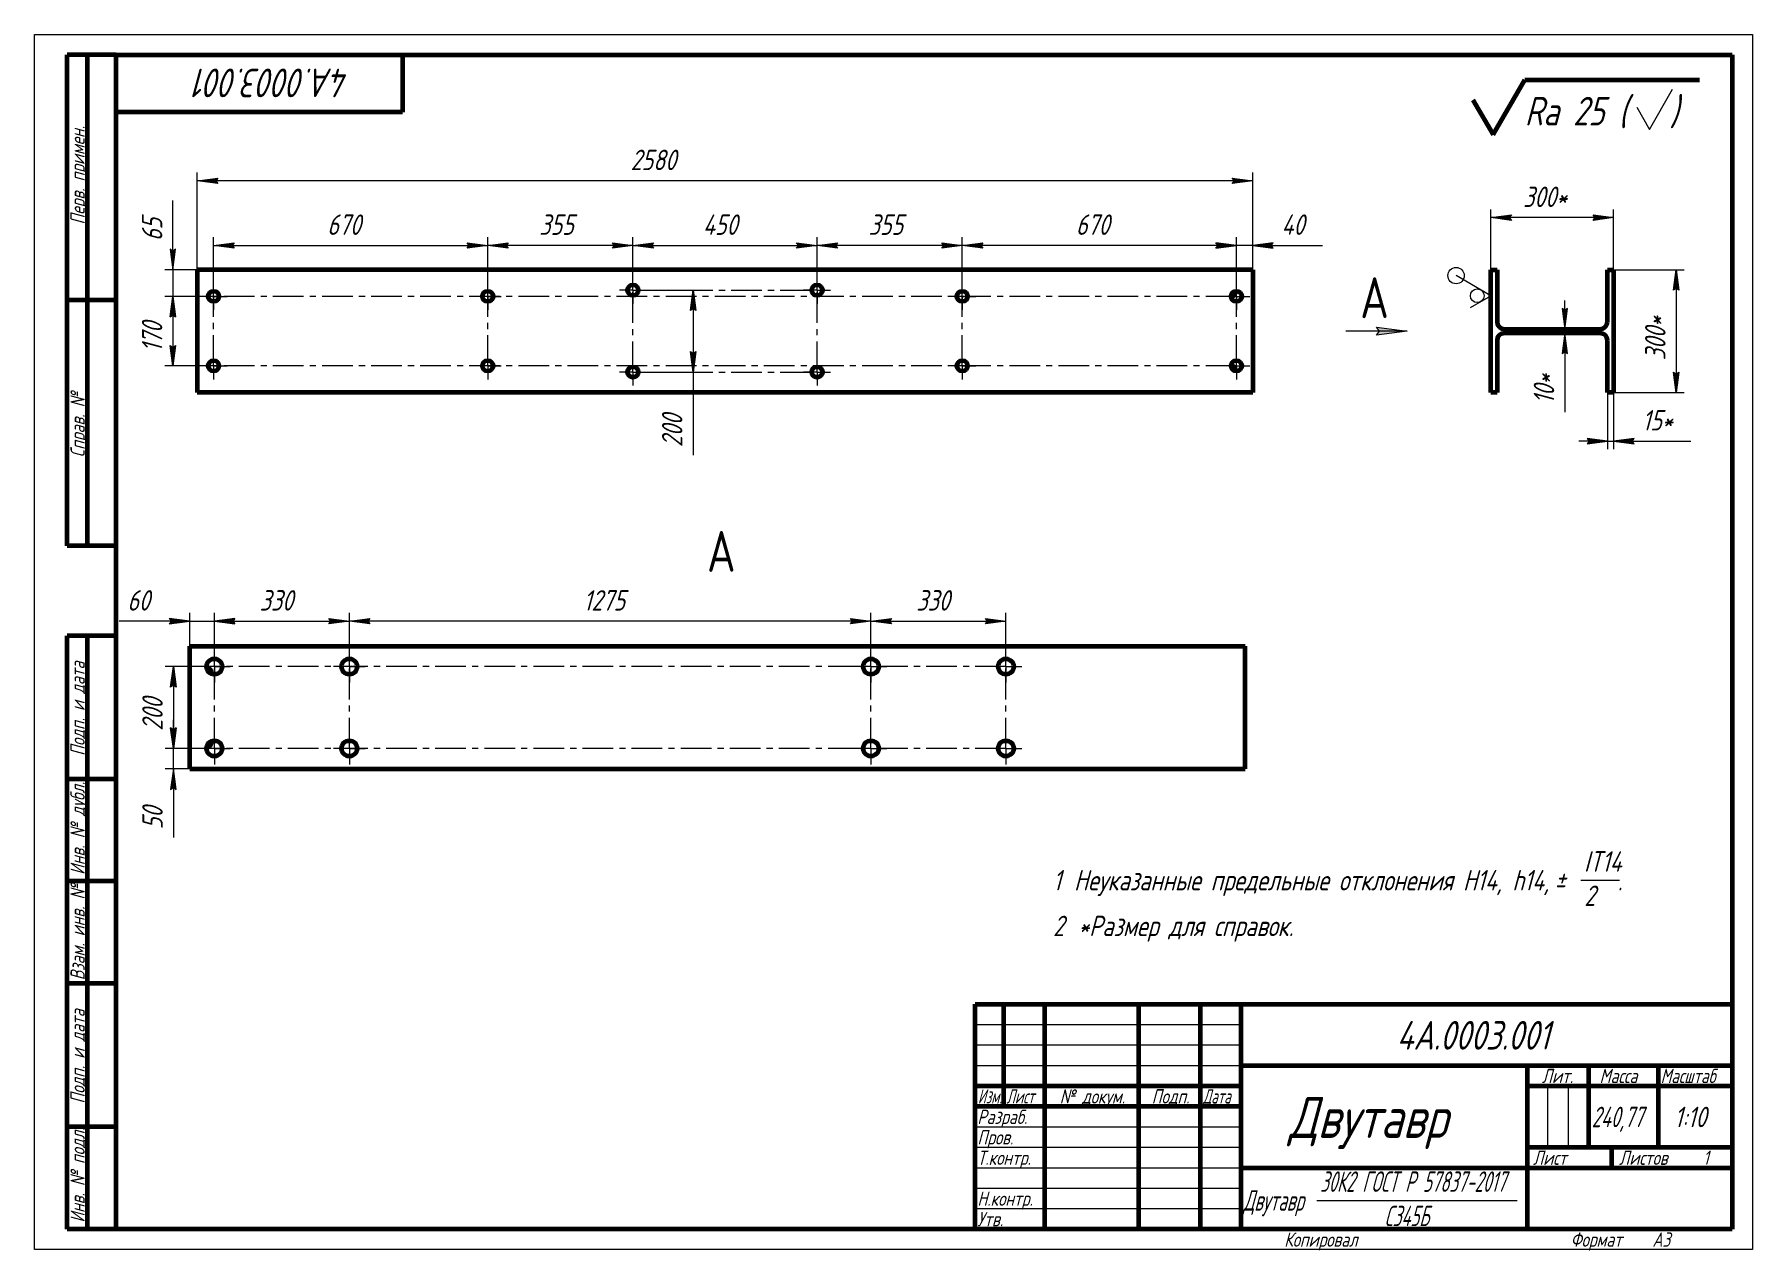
# Model space of a CAD drawing. Header units: millimetres. Extents: x 0 to 420, y 0 to 297.
import ezdxf

# ---------------------------------------------------------------- set-up
doc = ezdxf.new("R2010")
doc.units = ezdxf.units.MM
for name, pattern in [('K5LT_AXLED', [12, 7.5, -1.5, 1.5, -1.5]), ('K5LT_BASIC', [0]), ('K5LT_THIN', [0])]:
    doc.linetypes.add(name, pattern=pattern)
doc.layers.add('Системный слой', color=7, linetype='Continuous')
doc.layers.add('Системный слой (1)', color=7, linetype='Continuous', true_color=0x6c6c6c)
doc.styles.add('KDIMTEXTSTYLE', font='GOST_AU.SHX', dxfattribs={"width": 0.96, "oblique": 15, "height": 5})
doc.styles.add('KTEXTSTYLE', font='GOST_AU.SHX', dxfattribs={"width": 0.96, "height": 5})
doc.dimstyles.new('KDIMSTYLE (0.10)', dxfattribs={"dimtxt": 5, "dimasz": 1, "dimexe": 2, "dimexo": 0, "dimgap": 1, "dimtad": 1, "dimlfac": 10, "dimtxsty": 'KDIMTEXTSTYLE', "dimsah": 1, "dimcen": 0, "dimdle": 1, "dimadec": 0, "dimazin": 0, "dimtfac": 0.667, "dimtmove": 0, "dimatfit": 3, "dimfxl": 1, "dimtvp": 1, "dimtolj": 1, "dimtzin": 0, "dimarcsym": 0})

msp = doc.modelspace()

# ---------------------------------------------------------------- texts
at = {"layer": 'Системный слой (1)', "color": 7, "insert": (164.4164, 175.645), "char_height": 10, "attachment_point": 1, "style": 'KTEXTSTYLE'}
msp.add_mtext('\\H5.0;\\W1.000;\\Q15;\\Q0;\\W0.965;\\H10.00;{\\c16711680;А}', dxfattribs=at)

# ---------------------------------------------------------------- blocks, each defined once
blk = doc.blocks.new('D0')
at = {"layer": 'Системный слой (1)'}
for points in [[(161, 234.47), (160.34, 229.47), (161, 229.97), (161.65, 229.47)], [(161.65, 219.47), (161, 218.97), (160.34, 219.47), (161, 214.47)]]:
    blk.add_hatch(color=7, dxfattribs=at).paths.add_polyline_path(points)
at = {"layer": 'Системный слой (1)', "color": 7, "linetype": 'K5LT_THIN', "lineweight": 18}
for p, q in [((146.32, 234.47), (163, 234.47)), ((160.34, 229.47), (161, 234.47)), ((161, 234.47), (161.65, 229.47)), ((161, 234.47), (161, 214.47)), ((161, 229.97), (160.34, 229.47)), ((161.65, 229.47), (161, 229.97)), ((161, 214.47), (160.34, 219.47)), ((160.34, 219.47), (161, 218.97)), ((161, 218.97), (161.65, 219.47)), ((161.65, 219.47), (161, 214.47)), ((146.32, 214.47), (163, 214.47)), ((161, 214.47), (161, 209.47))]:
    blk.add_line(p, q, dxfattribs=at)
blk.add_wipeout([(160, 196.13), (152.61, 196.13), (152.61, 207.02), (160, 207.02)]).dxf.layer = 'Системный слой (1)'
blk.add_line((161, 209.47), (161, 194.13), dxfattribs=at)
at = {"layer": 'Системный слой (1)', "color": 7, "insert": (153.41, 196.13), "char_height": 5, "attachment_point": 1, "rotation": 90, "style": 'KTEXTSTYLE'}
blk.add_mtext('\\H5.0;\\W1.000;\\Q15;\\Q15;\\W0.965;200', dxfattribs=at)
blk = doc.blocks.new('KDIMARROW_01')
at = {"layer": 'Системный слой'}
blk.add_hatch(color=0, dxfattribs=at).paths.add_polyline_path([(0, 0), (-5, 0.66), (-4.5, 0), (-5, -0.66)])
at = {"layer": 'Системный слой', "color": 0, "linetype": 'K5LT_THIN', "lineweight": 18}
for p, q in [((-4.5, 0), (-5, 0.66)), ((-5, 0.66), (0, 0)), ((0, 0), (-5, -0.66)), ((-5, -0.66), (-4.5, 0)), ((0, 0), (-1, 0))]:
    blk.add_line(p, q, dxfattribs=at)
blk = doc.blocks.new('D1')
at = {"layer": 'Системный слой (1)', "color": 7, "linetype": 'K5LT_THIN', "lineweight": 18}
for p, q in [((43.82, 232.97), (31.86, 232.97)), ((43.82, 215.97), (31.86, 215.97))]:
    blk.add_line(p, q, dxfattribs=at)
blk.add_wipeout([(32.86, 219.33), (25.48, 219.33), (25.48, 229.2), (32.86, 229.2)]).dxf.layer = 'Системный слой (1)'
at = {"layer": 'Системный слой (1)'}
for points in [[(33.86, 232.97), (33.21, 227.97), (33.86, 228.47), (34.52, 227.97)], [(33.86, 220.47), (33.21, 220.97), (33.86, 215.97), (34.52, 220.97)]]:
    blk.add_hatch(color=7, dxfattribs=at).paths.add_polyline_path(points)
at = {"layer": 'Системный слой (1)', "color": 7, "linetype": 'K5LT_THIN', "lineweight": 18}
for p, q in [((33.21, 227.97), (33.86, 232.97)), ((33.86, 232.97), (34.52, 227.97)), ((33.86, 232.97), (33.86, 215.97)), ((33.86, 228.47), (33.21, 227.97)), ((34.52, 227.97), (33.86, 228.47)), ((33.86, 215.97), (33.21, 220.97)), ((33.21, 220.97), (33.86, 220.47)), ((33.86, 220.47), (34.52, 220.97)), ((34.52, 220.97), (33.86, 215.97))]:
    blk.add_line(p, q, dxfattribs=at)
at = {"layer": 'Системный слой (1)', "color": 7, "insert": (26.28, 219.33), "char_height": 5, "attachment_point": 1, "rotation": 90, "style": 'KTEXTSTYLE'}
blk.add_mtext('\\H5.0;\\W1.000;\\Q15;\\Q15;\\W0.965;170', dxfattribs=at)
blk = doc.blocks.new('D2')
at = {"layer": 'Системный слой (1)'}
for points in [[(48.82, 246.06), (43.82, 245.4), (48.82, 244.74), (48.32, 245.4)], [(110.82, 245.4), (105.82, 246.06), (106.32, 245.4), (105.82, 244.74)]]:
    blk.add_hatch(color=7, dxfattribs=at).paths.add_polyline_path(points)
at = {"layer": 'Системный слой (1)', "color": 7, "linetype": 'K5LT_THIN', "lineweight": 18}
for p, q in [((43.82, 232.97), (43.82, 247.4)), ((43.82, 245.4), (48.82, 246.06)), ((48.82, 244.74), (43.82, 245.4)), ((48.82, 246.06), (48.32, 245.4)), ((48.32, 245.4), (48.82, 244.74)), ((106.32, 245.4), (105.82, 246.06)), ((105.82, 246.06), (110.82, 245.4)), ((110.82, 245.4), (105.82, 244.74)), ((105.82, 244.74), (106.32, 245.4)), ((110.82, 232.97), (110.82, 247.4))]:
    blk.add_line(p, q, dxfattribs=at)
blk.add_wipeout([(71.58, 246.4), (71.58, 253.78), (82.6, 253.78), (82.6, 246.4)]).dxf.layer = 'Системный слой (1)'
blk.add_line((43.82, 245.4), (110.82, 245.4), dxfattribs=at)
at = {"layer": 'Системный слой (1)', "color": 7, "insert": (71.58, 252.99), "char_height": 5, "attachment_point": 1, "style": 'KTEXTSTYLE'}
blk.add_mtext('\\H5.0;\\W1.000;\\Q15;\\Q15;\\W0.965;670', dxfattribs=at)
blk = doc.blocks.new('D3')
at = {"layer": 'Системный слой (1)'}
for points in [[(115.82, 246.06), (110.82, 245.4), (115.82, 244.74), (115.32, 245.4)], [(146.32, 245.4), (141.32, 246.06), (141.82, 245.4), (141.32, 244.74)]]:
    blk.add_hatch(color=7, dxfattribs=at).paths.add_polyline_path(points)
at = {"layer": 'Системный слой (1)', "color": 7, "linetype": 'K5LT_THIN', "lineweight": 18}
for p, q in [((110.82, 232.97), (110.82, 247.4)), ((110.82, 245.4), (115.82, 246.06)), ((115.82, 244.74), (110.82, 245.4)), ((115.82, 246.06), (115.32, 245.4)), ((115.32, 245.4), (115.82, 244.74)), ((141.82, 245.4), (141.32, 246.06)), ((141.32, 246.06), (146.32, 245.4)), ((146.32, 245.4), (141.32, 244.74)), ((141.32, 244.74), (141.82, 245.4)), ((146.32, 234.47), (146.32, 247.4))]:
    blk.add_line(p, q, dxfattribs=at)
blk.add_wipeout([(123.42, 246.4), (123.42, 253.78), (133.3, 253.78), (133.3, 246.4)]).dxf.layer = 'Системный слой (1)'
blk.add_line((146.32, 245.4), (110.82, 245.4), dxfattribs=at)
at = {"layer": 'Системный слой (1)', "color": 7, "insert": (123.42, 252.99), "char_height": 5, "attachment_point": 1, "style": 'KTEXTSTYLE'}
blk.add_mtext('\\H5.0;\\W1.000;\\Q15;\\Q15;\\W0.965;355', dxfattribs=at)
blk = doc.blocks.new('D4')
at = {"layer": 'Системный слой (1)'}
for points in [[(151.32, 246.06), (146.32, 245.4), (151.32, 244.74), (150.82, 245.4)], [(191.32, 245.4), (186.32, 246.06), (186.82, 245.4), (186.32, 244.74)]]:
    blk.add_hatch(color=7, dxfattribs=at).paths.add_polyline_path(points)
at = {"layer": 'Системный слой (1)', "color": 7, "linetype": 'K5LT_THIN', "lineweight": 18}
for p, q in [((146.32, 234.47), (146.32, 247.4)), ((146.32, 245.4), (151.32, 246.06)), ((151.32, 244.74), (146.32, 245.4)), ((151.32, 246.06), (150.82, 245.4)), ((150.82, 245.4), (151.32, 244.74)), ((186.82, 245.4), (186.32, 246.06)), ((186.32, 246.06), (191.32, 245.4)), ((191.32, 245.4), (186.32, 244.74)), ((186.32, 244.74), (186.82, 245.4)), ((191.32, 234.47), (191.32, 247.4))]:
    blk.add_line(p, q, dxfattribs=at)
blk.add_wipeout([(163.41, 246.4), (163.41, 253.78), (173.79, 253.78), (173.79, 246.4)]).dxf.layer = 'Системный слой (1)'
blk.add_line((146.32, 245.4), (191.32, 245.4), dxfattribs=at)
at = {"layer": 'Системный слой (1)', "color": 7, "insert": (163.41, 252.99), "char_height": 5, "attachment_point": 1, "style": 'KTEXTSTYLE'}
blk.add_mtext('\\H5.0;\\W1.000;\\Q15;\\Q15;\\W0.965;450', dxfattribs=at)
blk = doc.blocks.new('D5')
at = {"layer": 'Системный слой (1)'}
for points in [[(196.32, 246.06), (191.32, 245.4), (196.32, 244.74), (195.82, 245.4)], [(226.82, 245.4), (221.82, 246.06), (222.32, 245.4), (221.82, 244.74)]]:
    blk.add_hatch(color=7, dxfattribs=at).paths.add_polyline_path(points)
at = {"layer": 'Системный слой (1)', "color": 7, "linetype": 'K5LT_THIN', "lineweight": 18}
for p, q in [((191.32, 234.47), (191.32, 247.4)), ((191.32, 245.4), (196.32, 246.06)), ((196.32, 244.74), (191.32, 245.4)), ((196.32, 246.06), (195.82, 245.4)), ((195.82, 245.4), (196.32, 244.74)), ((222.32, 245.4), (221.82, 246.06)), ((221.82, 246.06), (226.82, 245.4)), ((226.82, 245.4), (221.82, 244.74)), ((221.82, 244.74), (222.32, 245.4)), ((226.82, 232.97), (226.82, 247.4))]:
    blk.add_line(p, q, dxfattribs=at)
blk.add_wipeout([(203.92, 246.4), (203.92, 253.78), (213.8, 253.78), (213.8, 246.4)]).dxf.layer = 'Системный слой (1)'
blk.add_line((226.82, 245.4), (191.32, 245.4), dxfattribs=at)
at = {"layer": 'Системный слой (1)', "color": 7, "insert": (203.92, 252.99), "char_height": 5, "attachment_point": 1, "style": 'KTEXTSTYLE'}
blk.add_mtext('\\H5.0;\\W1.000;\\Q15;\\Q15;\\W0.965;355', dxfattribs=at)
blk = doc.blocks.new('D6')
at = {"layer": 'Системный слой (1)'}
for points in [[(231.82, 246.06), (226.82, 245.4), (231.82, 244.74), (231.32, 245.4)], [(293.82, 245.4), (288.82, 246.06), (289.32, 245.4), (288.82, 244.74)]]:
    blk.add_hatch(color=7, dxfattribs=at).paths.add_polyline_path(points)
at = {"layer": 'Системный слой (1)', "color": 7, "linetype": 'K5LT_THIN', "lineweight": 18}
for p, q in [((226.82, 232.97), (226.82, 247.4)), ((226.82, 245.4), (231.82, 246.06)), ((231.82, 244.74), (226.82, 245.4)), ((231.82, 246.06), (231.32, 245.4)), ((231.32, 245.4), (231.82, 244.74)), ((289.32, 245.4), (288.82, 246.06)), ((288.82, 246.06), (293.82, 245.4)), ((293.82, 245.4), (288.82, 244.74)), ((288.82, 244.74), (289.32, 245.4)), ((293.82, 232.97), (293.82, 247.4))]:
    blk.add_line(p, q, dxfattribs=at)
blk.add_wipeout([(254.58, 246.4), (254.58, 253.78), (265.6, 253.78), (265.6, 246.4)]).dxf.layer = 'Системный слой (1)'
blk.add_line((293.82, 245.4), (226.82, 245.4), dxfattribs=at)
at = {"layer": 'Системный слой (1)', "color": 7, "insert": (254.58, 252.99), "char_height": 5, "attachment_point": 1, "style": 'KTEXTSTYLE'}
blk.add_mtext('\\H5.0;\\W1.000;\\Q15;\\Q15;\\W0.965;670', dxfattribs=at)
blk = doc.blocks.new('D7')
at = {"layer": 'Системный слой (1)'}
blk.add_hatch(color=7, dxfattribs=at).paths.add_polyline_path([(33.86, 232.97), (33.21, 227.97), (33.86, 228.47), (34.52, 227.97)])
at = {"layer": 'Системный слой (1)', "color": 7, "linetype": 'K5LT_THIN', "lineweight": 18}
for p, q in [((39.82, 239.47), (31.86, 239.47)), ((33.86, 239.47), (33.86, 232.97)), ((43.82, 232.97), (31.86, 232.97)), ((33.86, 232.97), (33.21, 227.97)), ((34.52, 227.97), (33.86, 232.97)), ((33.86, 232.97), (33.86, 225.97)), ((33.21, 227.97), (33.86, 228.47)), ((33.86, 228.47), (34.52, 227.97))]:
    blk.add_line(p, q, dxfattribs=at)
blk.add_wipeout([(32.86, 246.48), (25.48, 246.48), (25.48, 254.06), (32.86, 254.06)]).dxf.layer = 'Системный слой (1)'
at = {"layer": 'Системный слой (1)'}
blk.add_hatch(color=7, dxfattribs=at).paths.add_polyline_path([(33.86, 243.97), (33.21, 244.47), (33.86, 239.47), (34.52, 244.47)])
at = {"layer": 'Системный слой (1)', "color": 7, "linetype": 'K5LT_THIN', "lineweight": 18}
for p, q in [((33.86, 244.48), (33.86, 256.38)), ((33.86, 243.97), (33.21, 244.47)), ((33.21, 244.47), (33.86, 239.47)), ((33.86, 239.47), (33.86, 246.47)), ((33.86, 239.47), (33.86, 244.48)), ((33.86, 239.47), (34.52, 244.47)), ((34.52, 244.47), (33.86, 243.97))]:
    blk.add_line(p, q, dxfattribs=at)
at = {"layer": 'Системный слой (1)', "color": 7, "insert": (26.28, 246.48), "char_height": 5, "attachment_point": 1, "rotation": 90, "style": 'KTEXTSTYLE'}
blk.add_mtext('\\H5.0;\\W1.000;\\Q15;\\Q15;\\W0.965;65', dxfattribs=at)
blk = doc.blocks.new('D8')
at = {"layer": 'Системный слой (1)'}
blk.add_hatch(color=7, dxfattribs=at).paths.add_polyline_path([(293.82, 245.4), (288.82, 246.06), (289.32, 245.4), (288.82, 244.74)])
at = {"layer": 'Системный слой (1)', "color": 7, "linetype": 'K5LT_THIN', "lineweight": 18}
for p, q in [((293.82, 245.4), (286.82, 245.4)), ((293.82, 245.4), (288.82, 246.06)), ((288.82, 246.06), (289.32, 245.4)), ((289.32, 245.4), (288.82, 244.74)), ((288.82, 244.74), (293.82, 245.4)), ((293.82, 232.97), (293.82, 247.4)), ((297.82, 245.4), (293.82, 245.4)), ((297.82, 239.47), (297.82, 247.4))]:
    blk.add_line(p, q, dxfattribs=at)
blk.add_wipeout([(304.82, 246.4), (304.82, 253.78), (312.53, 253.78), (312.53, 246.4)]).dxf.layer = 'Системный слой (1)'
at = {"layer": 'Системный слой (1)'}
blk.add_hatch(color=7, dxfattribs=at).paths.add_polyline_path([(302.82, 246.06), (297.82, 245.4), (302.82, 244.74), (302.32, 245.4)])
at = {"layer": 'Системный слой (1)', "color": 7, "linetype": 'K5LT_THIN', "lineweight": 18}
for p, q in [((302.82, 246.06), (297.82, 245.4)), ((297.82, 245.4), (302.82, 244.74)), ((297.82, 245.4), (304.82, 245.4)), ((297.82, 245.4), (302.82, 245.4)), ((302.32, 245.4), (302.82, 246.06)), ((302.82, 244.74), (302.32, 245.4)), ((302.82, 245.4), (314.85, 245.4))]:
    blk.add_line(p, q, dxfattribs=at)
at = {"layer": 'Системный слой (1)', "color": 7, "insert": (304.82, 252.99), "char_height": 5, "attachment_point": 1, "style": 'KTEXTSTYLE'}
blk.add_mtext('\\H5.0;\\W1.000;\\Q15;\\Q15;\\W0.965;40', dxfattribs=at)
blk = doc.blocks.new('D9')
at = {"layer": 'Системный слой (1)'}
for points in [[(44.82, 261.88), (39.82, 261.23), (44.82, 260.57), (44.32, 261.23)], [(297.82, 261.23), (292.82, 261.88), (293.32, 261.23), (292.82, 260.57)]]:
    blk.add_hatch(color=7, dxfattribs=at).paths.add_polyline_path(points)
at = {"layer": 'Системный слой (1)', "color": 7, "linetype": 'K5LT_THIN', "lineweight": 18}
for p, q in [((39.82, 239.47), (39.82, 263.23)), ((39.82, 261.23), (44.82, 261.88)), ((44.82, 260.57), (39.82, 261.23)), ((44.82, 261.88), (44.32, 261.23)), ((44.32, 261.23), (44.82, 260.57)), ((293.32, 261.23), (292.82, 261.88)), ((292.82, 261.88), (297.82, 261.23)), ((297.82, 261.23), (292.82, 260.57)), ((292.82, 260.57), (293.32, 261.23)), ((297.82, 239.47), (297.82, 263.23))]:
    blk.add_line(p, q, dxfattribs=at)
blk.add_wipeout([(145.75, 262.23), (145.75, 269.61), (159.31, 269.61), (159.31, 262.23)]).dxf.layer = 'Системный слой (1)'
blk.add_line((297.82, 261.23), (39.82, 261.23), dxfattribs=at)
at = {"layer": 'Системный слой (1)', "color": 7, "insert": (145.75, 268.81), "char_height": 5, "attachment_point": 1, "style": 'KTEXTSTYLE'}
blk.add_mtext('\\H5.0;\\W1.000;\\Q15;\\Q15;\\W0.965;2580', dxfattribs=at)
blk = doc.blocks.new('U0')
at = {"layer": 'Системный слой (1)', "color": 30, "linetype": 'K5LT_AXLED', "lineweight": 18, "true_color": 0xff8000}
for q in [(191.32, 235.17), (188.02, 214.47), (191.32, 211.17), (194.62, 214.47)]:
    blk.add_line((191.32, 214.47), q, dxfattribs=at)
blk = doc.blocks.new('U1')
at = {"layer": 'Системный слой (1)', "color": 30, "linetype": 'K5LT_AXLED', "lineweight": 18, "true_color": 0xff8000}
for q in [(146.32, 235.17), (143.02, 214.47), (146.32, 211.17), (192.02, 214.47)]:
    blk.add_line((146.32, 214.47), q, dxfattribs=at)
blk = doc.blocks.new('U2')
at = {"layer": 'Системный слой (1)', "color": 30, "linetype": 'K5LT_AXLED', "lineweight": 18, "true_color": 0xff8000}
for q in [(293.82, 233.67), (41.82, 215.97), (293.82, 212.67), (297.12, 215.97)]:
    blk.add_line((293.82, 215.97), q, dxfattribs=at)
blk = doc.blocks.new('U3')
at = {"layer": 'Системный слой (1)', "color": 30, "linetype": 'K5LT_AXLED', "lineweight": 18, "true_color": 0xff8000}
for q in [(226.82, 233.67), (223.52, 215.97), (226.82, 212.67), (230.12, 215.97)]:
    blk.add_line((226.82, 215.97), q, dxfattribs=at)
blk = doc.blocks.new('U4')
at = {"layer": 'Системный слой (1)', "color": 30, "linetype": 'K5LT_AXLED', "lineweight": 18, "true_color": 0xff8000}
for q in [(110.82, 234.97), (107.52, 215.97), (110.82, 212.67), (114.12, 215.97)]:
    blk.add_line((110.82, 215.97), q, dxfattribs=at)
blk = doc.blocks.new('U5')
at = {"layer": 'Системный слой (1)', "color": 30, "linetype": 'K5LT_AXLED', "lineweight": 18, "true_color": 0xff8000}
for q in [(43.82, 233.67), (40.52, 215.97), (43.82, 212.67), (47.12, 215.97)]:
    blk.add_line((43.82, 215.97), q, dxfattribs=at)
blk = doc.blocks.new('U6')
at = {"layer": 'Системный слой (1)', "color": 30, "linetype": 'K5LT_AXLED', "lineweight": 18, "true_color": 0xff8000}
for q in [(293.82, 236.27), (41.82, 232.97), (293.82, 229.67), (297.12, 232.97)]:
    blk.add_line((293.82, 232.97), q, dxfattribs=at)
blk = doc.blocks.new('U7')
at = {"layer": 'Системный слой (1)', "color": 30, "linetype": 'K5LT_AXLED', "lineweight": 18, "true_color": 0xff8000}
for q in [(226.82, 236.27), (223.52, 232.97), (226.82, 229.67), (230.12, 232.97)]:
    blk.add_line((226.82, 232.97), q, dxfattribs=at)
blk = doc.blocks.new('U8')
at = {"layer": 'Системный слой (1)', "color": 30, "linetype": 'K5LT_AXLED', "lineweight": 18, "true_color": 0xff8000}
for q in [(110.82, 236.27), (107.52, 232.97), (110.82, 229.67), (114.12, 232.97)]:
    blk.add_line((110.82, 232.97), q, dxfattribs=at)
blk = doc.blocks.new('U9')
at = {"layer": 'Системный слой (1)', "color": 30, "linetype": 'K5LT_AXLED', "lineweight": 18, "true_color": 0xff8000}
for q in [(43.82, 236.27), (40.52, 232.97), (43.82, 229.67), (47.12, 232.97)]:
    blk.add_line((43.82, 232.97), q, dxfattribs=at)
blk = doc.blocks.new('U10')
at = {"layer": 'Системный слой (1)', "color": 30, "linetype": 'K5LT_AXLED', "lineweight": 18, "true_color": 0xff8000}
for q in [(191.32, 237.77), (188.02, 234.47), (191.32, 231.17), (194.62, 234.47)]:
    blk.add_line((191.32, 234.47), q, dxfattribs=at)
blk = doc.blocks.new('U11')
at = {"layer": 'Системный слой (1)', "color": 30, "linetype": 'K5LT_AXLED', "lineweight": 18, "true_color": 0xff8000}
for q in [(146.32, 237.77), (143.02, 234.47), (146.32, 231.17), (193.32, 234.47)]:
    blk.add_line((146.32, 234.47), q, dxfattribs=at)
blk = doc.blocks.new('D10')
at = {"layer": 'Системный слой (1)'}
for points in [[(401.95, 234.47), (401.29, 239.47), (400.64, 234.47), (401.29, 234.97)], [(401.95, 214.47), (401.29, 213.97), (400.64, 214.47), (401.29, 209.47)]]:
    blk.add_hatch(color=7, dxfattribs=at).paths.add_polyline_path(points)
at = {"layer": 'Системный слой (1)', "color": 7, "linetype": 'K5LT_THIN', "lineweight": 18}
for p, q in [((386.02, 239.47), (403.29, 239.47)), ((400.64, 234.47), (401.29, 239.47)), ((401.29, 239.47), (401.95, 234.47)), ((401.29, 234.97), (400.64, 234.47)), ((401.95, 234.47), (401.29, 234.97)), ((401.29, 209.47), (400.64, 214.47)), ((400.64, 214.47), (401.29, 213.97)), ((401.29, 213.97), (401.95, 214.47)), ((401.95, 214.47), (401.29, 209.47)), ((386.02, 209.47), (403.29, 209.47))]:
    blk.add_line(p, q, dxfattribs=at)
blk.add_wipeout([(400.29, 217.34), (392.91, 217.34), (392.91, 231.03), (400.29, 231.03)]).dxf.layer = 'Системный слой (1)'
blk.add_line((401.29, 239.47), (401.29, 209.47), dxfattribs=at)
at = {"layer": 'Системный слой (1)', "color": 7, "insert": (393.71, 217.34), "char_height": 5, "attachment_point": 1, "rotation": 90, "style": 'KTEXTSTYLE'}
blk.add_mtext('\\H5.0;\\W1.000;\\Q15;\\Q15;\\W0.965;300*', dxfattribs=at)
blk = doc.blocks.new('D11')
at = {"layer": 'Системный слой (1)'}
for points in [[(361.02, 252.86), (356.02, 252.2), (361.02, 251.54), (360.52, 252.2)], [(386.02, 252.2), (381.02, 252.86), (381.52, 252.2), (381.02, 251.54)]]:
    blk.add_hatch(color=7, dxfattribs=at).paths.add_polyline_path(points)
at = {"layer": 'Системный слой (1)', "color": 7, "linetype": 'K5LT_THIN', "lineweight": 18}
for p, q in [((356.02, 239.47), (356.02, 254.2)), ((356.02, 252.2), (361.02, 252.86)), ((361.02, 251.54), (356.02, 252.2)), ((361.02, 252.86), (360.52, 252.2)), ((360.52, 252.2), (361.02, 251.54)), ((381.52, 252.2), (381.02, 252.86)), ((381.02, 252.86), (386.02, 252.2)), ((386.02, 252.2), (381.02, 251.54)), ((381.02, 251.54), (381.52, 252.2)), ((386.02, 239.47), (386.02, 254.2))]:
    blk.add_line(p, q, dxfattribs=at)
blk.add_wipeout([(363.89, 253.2), (363.89, 260.58), (377.58, 260.58), (377.58, 253.2)]).dxf.layer = 'Системный слой (1)'
blk.add_line((386.02, 252.2), (356.02, 252.2), dxfattribs=at)
at = {"layer": 'Системный слой (1)', "color": 7, "insert": (363.89, 259.79), "char_height": 5, "attachment_point": 1, "style": 'KTEXTSTYLE'}
blk.add_mtext('\\H5.0;\\W1.000;\\Q15;\\Q15;\\W0.965;300*', dxfattribs=at)
blk = doc.blocks.new('D12')
at = {"layer": 'Системный слой (1)'}
for points in [[(374.09, 229.47), (373.43, 229.97), (374.09, 224.97), (374.75, 229.97)], [(374.09, 223.97), (373.43, 218.97), (374.09, 219.47), (374.75, 218.97)]]:
    blk.add_hatch(color=7, dxfattribs=at).paths.add_polyline_path(points)
at = {"layer": 'Системный слой (1)', "color": 7, "linetype": 'K5LT_THIN', "lineweight": 18}
for p, q in [((374.09, 224.97), (374.09, 231.97)), ((374.09, 229.47), (373.43, 229.97)), ((373.43, 229.97), (374.09, 224.97)), ((374.09, 224.97), (374.75, 229.97)), ((374.75, 229.97), (374.09, 229.47)), ((382.72, 224.97), (372.09, 224.97)), ((382.72, 223.97), (372.09, 223.97)), ((374.09, 223.97), (373.43, 218.97)), ((374.09, 224.97), (374.09, 223.97)), ((374.75, 218.97), (374.09, 223.97)), ((374.09, 223.97), (374.09, 218.97)), ((373.43, 218.97), (374.09, 219.47)), ((374.09, 219.47), (374.75, 218.97))]:
    blk.add_line(p, q, dxfattribs=at)
blk.add_wipeout([(373.09, 206.68), (365.71, 206.68), (365.71, 216.56), (373.09, 216.56)]).dxf.layer = 'Системный слой (1)'
for p, q in [((374.09, 223.97), (374.09, 216.97)), ((374.09, 218.97), (374.09, 204.68))]:
    blk.add_line(p, q, dxfattribs=at)
at = {"layer": 'Системный слой (1)', "color": 7, "insert": (366.5, 206.68), "char_height": 5, "attachment_point": 1, "rotation": 90, "style": 'KTEXTSTYLE'}
blk.add_mtext('\\H5.0;\\W1.000;\\Q15;\\Q15;\\W0.965;10*', dxfattribs=at)
blk = doc.blocks.new('D13')
at = {"layer": 'Системный слой (1)'}
blk.add_hatch(color=7, dxfattribs=at).paths.add_polyline_path([(384.52, 197.6), (379.52, 198.26), (380.02, 197.6), (379.52, 196.94)])
at = {"layer": 'Системный слой (1)', "color": 7, "linetype": 'K5LT_THIN', "lineweight": 18}
for p, q in [((384.52, 209.47), (384.52, 195.6)), ((386.02, 209.47), (386.02, 195.6)), ((384.52, 197.6), (377.52, 197.6)), ((384.52, 197.6), (379.52, 198.26)), ((379.52, 198.26), (380.02, 197.6)), ((380.02, 197.6), (379.52, 196.94)), ((379.52, 196.94), (384.52, 197.6)), ((384.52, 197.6), (386.02, 197.6))]:
    blk.add_line(p, q, dxfattribs=at)
blk.add_wipeout([(393.02, 198.6), (393.02, 205.98), (402.51, 205.98), (402.51, 198.6)]).dxf.layer = 'Системный слой (1)'
at = {"layer": 'Системный слой (1)'}
blk.add_hatch(color=7, dxfattribs=at).paths.add_polyline_path([(391.02, 198.26), (386.02, 197.6), (391.02, 196.94), (390.52, 197.6)])
at = {"layer": 'Системный слой (1)', "color": 7, "linetype": 'K5LT_THIN', "lineweight": 18}
for p, q in [((391.02, 198.26), (386.02, 197.6)), ((386.02, 197.6), (391.02, 196.94)), ((386.02, 197.6), (393.02, 197.6)), ((386.02, 197.6), (391.02, 197.6)), ((390.52, 197.6), (391.02, 198.26)), ((391.02, 196.94), (390.52, 197.6)), ((391.02, 197.6), (404.91, 197.6))]:
    blk.add_line(p, q, dxfattribs=at)
at = {"layer": 'Системный слой (1)', "color": 7, "insert": (393.02, 205.18), "char_height": 5, "attachment_point": 1, "style": 'KTEXTSTYLE'}
blk.add_mtext('\\H5.0;\\W1.000;\\Q15;\\Q15;\\W0.965;15*', dxfattribs=at)
blk = doc.blocks.new('U12')
at = {"layer": 'Системный слой (1)', "color": 7, "linetype": 'K5LT_THIN', "lineweight": 18}
for p, q in [((356.02, 233.12), (347.52, 238.03)), ((351.02, 230.23), (356.02, 233.12))]:
    blk.add_line(p, q, dxfattribs=at)
for centre, radius in [((347.52, 238.03), 2), ((352.69, 233.12), 1.67)]:
    blk.add_arc(centre, radius, 90, 89.99999427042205, dxfattribs=at)
blk = doc.blocks.new('VP0')
at = {"layer": 'Системный слой (1)'}
blk.add_hatch(color=7, dxfattribs=at).paths.add_polyline_path([(335.53, 224.47), (328.03, 225.46), (328.78, 224.47), (328.03, 223.48)])
at = {"layer": 'Системный слой (1)', "color": 7, "linetype": 'K5LT_THIN', "lineweight": 18}
for p, q in [((335.53, 224.47), (320.53, 224.47)), ((328.78, 224.47), (328.03, 225.46)), ((328.03, 225.46), (335.53, 224.47)), ((335.53, 224.47), (328.03, 223.48)), ((328.03, 223.48), (328.78, 224.47))]:
    blk.add_line(p, q, dxfattribs=at)
blk.add_wipeout([(324.08, 227.65), (324.08, 242.41), (330.94, 242.41), (330.94, 227.65)]).dxf.layer = 'Системный слой (1)'
at = {"layer": 'Системный слой (1)', "color": 7, "insert": (324.08, 237.65), "char_height": 10, "attachment_point": 1, "style": 'KTEXTSTYLE'}
blk.add_mtext('\\H5.0;\\W1.000;\\Q15;\\Q0;\\W0.965;\\H10.00;{\\c16711680;А}', dxfattribs=at)
blk = doc.blocks.new('D14')
at = {"layer": 'Системный слой (1)', "color": 7, "linetype": 'K5LT_THIN', "lineweight": 18}
for p, q in [((43.99, 142.47), (31.97, 142.47)), ((43.99, 122.47), (31.97, 122.47))]:
    blk.add_line(p, q, dxfattribs=at)
blk.add_wipeout([(32.97, 126.8), (25.59, 126.8), (25.59, 137.69), (32.97, 137.69)]).dxf.layer = 'Системный слой (1)'
at = {"layer": 'Системный слой (1)'}
for points in [[(34.63, 137.47), (33.97, 142.47), (33.31, 137.47), (33.97, 137.97)], [(34.63, 127.47), (33.97, 126.97), (33.31, 127.47), (33.97, 122.47)]]:
    blk.add_hatch(color=7, dxfattribs=at).paths.add_polyline_path(points)
at = {"layer": 'Системный слой (1)', "color": 7, "linetype": 'K5LT_THIN', "lineweight": 18}
for p, q in [((33.31, 137.47), (33.97, 142.47)), ((33.97, 142.47), (34.63, 137.47)), ((33.97, 142.47), (33.97, 122.47)), ((33.97, 137.97), (33.31, 137.47)), ((34.63, 137.47), (33.97, 137.97)), ((33.97, 122.47), (33.31, 127.47)), ((33.31, 127.47), (33.97, 126.97)), ((33.97, 126.97), (34.63, 127.47)), ((34.63, 127.47), (33.97, 122.47))]:
    blk.add_line(p, q, dxfattribs=at)
at = {"layer": 'Системный слой (1)', "color": 7, "insert": (26.38, 126.8), "char_height": 5, "attachment_point": 1, "rotation": 90, "style": 'KTEXTSTYLE'}
blk.add_mtext('\\H5.0;\\W1.000;\\Q15;\\Q15;\\W0.965;200', dxfattribs=at)
blk = doc.blocks.new('D15')
at = {"layer": 'Системный слой (1)'}
for points in [[(37.99, 153.58), (32.99, 154.23), (33.49, 153.58), (32.99, 152.92)], [(48.99, 154.23), (43.99, 153.58), (48.99, 152.92), (48.49, 153.58)]]:
    blk.add_hatch(color=7, dxfattribs=at).paths.add_polyline_path(points)
at = {"layer": 'Системный слой (1)', "color": 7, "linetype": 'K5LT_THIN', "lineweight": 18}
for p, q in [((37.99, 147.47), (37.99, 155.58)), ((43.99, 142.47), (43.99, 155.58)), ((37.99, 153.58), (32.99, 154.23)), ((32.99, 154.23), (33.49, 153.58)), ((33.49, 153.58), (32.99, 152.92)), ((32.99, 152.92), (37.99, 153.58)), ((37.99, 153.58), (33.01, 153.58)), ((37.99, 153.58), (43.99, 153.58)), ((48.99, 154.23), (43.99, 153.58)), ((43.99, 153.58), (48.99, 152.92)), ((43.99, 153.58), (50.99, 153.58)), ((48.49, 153.58), (48.99, 154.23)), ((48.99, 152.92), (48.49, 153.58))]:
    blk.add_line(p, q, dxfattribs=at)
blk.add_wipeout([(22.71, 154.58), (22.71, 161.96), (30.68, 161.96), (30.68, 154.58)]).dxf.layer = 'Системный слой (1)'
for p, q in [((33.01, 153.58), (20.71, 153.58)), ((37.99, 153.58), (30.99, 153.58))]:
    blk.add_line(p, q, dxfattribs=at)
at = {"layer": 'Системный слой (1)', "color": 7, "insert": (22.71, 161.16), "char_height": 5, "attachment_point": 1, "style": 'KTEXTSTYLE'}
blk.add_mtext('\\H5.0;\\W1.000;\\Q15;\\Q15;\\W0.965;60', dxfattribs=at)
blk = doc.blocks.new('D16')
at = {"layer": 'Системный слой (1)'}
for points in [[(48.99, 154.23), (43.99, 153.58), (48.99, 152.92), (48.49, 153.58)], [(76.99, 153.58), (71.99, 154.23), (72.49, 153.58), (71.99, 152.92)]]:
    blk.add_hatch(color=7, dxfattribs=at).paths.add_polyline_path(points)
at = {"layer": 'Системный слой (1)', "color": 7, "linetype": 'K5LT_THIN', "lineweight": 18}
for p, q in [((43.99, 142.47), (43.99, 155.58)), ((76.99, 142.47), (76.99, 155.58)), ((43.99, 153.58), (48.99, 154.23)), ((48.99, 152.92), (43.99, 153.58)), ((48.99, 154.23), (48.49, 153.58)), ((48.49, 153.58), (48.99, 152.92)), ((72.49, 153.58), (71.99, 154.23)), ((71.99, 154.23), (76.99, 153.58)), ((76.99, 153.58), (71.99, 152.92)), ((71.99, 152.92), (72.49, 153.58))]:
    blk.add_line(p, q, dxfattribs=at)
blk.add_wipeout([(55.08, 154.58), (55.08, 161.96), (65.46, 161.96), (65.46, 154.58)]).dxf.layer = 'Системный слой (1)'
blk.add_line((43.99, 153.58), (76.99, 153.58), dxfattribs=at)
at = {"layer": 'Системный слой (1)', "color": 7, "insert": (55.08, 161.16), "char_height": 5, "attachment_point": 1, "style": 'KTEXTSTYLE'}
blk.add_mtext('\\H5.0;\\W1.000;\\Q15;\\Q15;\\W0.965;330', dxfattribs=at)
blk = doc.blocks.new('D17')
at = {"layer": 'Системный слой (1)'}
for points in [[(81.99, 154.23), (76.99, 153.58), (81.99, 152.92), (81.49, 153.58)], [(204.49, 153.58), (199.49, 154.23), (199.99, 153.58), (199.49, 152.92)]]:
    blk.add_hatch(color=7, dxfattribs=at).paths.add_polyline_path(points)
at = {"layer": 'Системный слой (1)', "color": 7, "linetype": 'K5LT_THIN', "lineweight": 18}
for p, q in [((76.99, 142.47), (76.99, 155.58)), ((204.49, 142.47), (204.49, 155.58)), ((76.99, 153.58), (81.99, 154.23)), ((81.99, 152.92), (76.99, 153.58)), ((81.99, 154.23), (81.49, 153.58)), ((81.49, 153.58), (81.99, 152.92)), ((199.99, 153.58), (199.49, 154.23)), ((199.49, 154.23), (204.49, 153.58)), ((204.49, 153.58), (199.49, 152.92)), ((199.49, 152.92), (199.99, 153.58))]:
    blk.add_line(p, q, dxfattribs=at)
blk.add_wipeout([(134.21, 154.58), (134.21, 161.96), (146.75, 161.96), (146.75, 154.58)]).dxf.layer = 'Системный слой (1)'
blk.add_line((204.49, 153.58), (76.99, 153.58), dxfattribs=at)
at = {"layer": 'Системный слой (1)', "color": 7, "insert": (134.21, 161.16), "char_height": 5, "attachment_point": 1, "style": 'KTEXTSTYLE'}
blk.add_mtext('\\H5.0;\\W1.000;\\Q15;\\Q15;\\W0.965;1275', dxfattribs=at)
blk = doc.blocks.new('D18')
at = {"layer": 'Системный слой (1)'}
for points in [[(209.49, 154.23), (204.49, 153.58), (209.49, 152.92), (208.99, 153.58)], [(237.49, 153.58), (232.49, 154.23), (232.99, 153.58), (232.49, 152.92)]]:
    blk.add_hatch(color=7, dxfattribs=at).paths.add_polyline_path(points)
at = {"layer": 'Системный слой (1)', "color": 7, "linetype": 'K5LT_THIN', "lineweight": 18}
for p, q in [((204.49, 142.47), (204.49, 155.58)), ((237.49, 142.47), (237.49, 155.58)), ((204.49, 153.58), (209.49, 154.23)), ((209.49, 152.92), (204.49, 153.58)), ((209.49, 154.23), (208.99, 153.58)), ((208.99, 153.58), (209.49, 152.92)), ((232.99, 153.58), (232.49, 154.23)), ((232.49, 154.23), (237.49, 153.58)), ((237.49, 153.58), (232.49, 152.92)), ((232.49, 152.92), (232.99, 153.58))]:
    blk.add_line(p, q, dxfattribs=at)
blk.add_wipeout([(215.58, 154.58), (215.58, 161.96), (225.96, 161.96), (225.96, 154.58)]).dxf.layer = 'Системный слой (1)'
blk.add_line((204.49, 153.58), (237.49, 153.58), dxfattribs=at)
at = {"layer": 'Системный слой (1)', "color": 7, "insert": (215.58, 161.16), "char_height": 5, "attachment_point": 1, "style": 'KTEXTSTYLE'}
blk.add_mtext('\\H5.0;\\W1.000;\\Q15;\\Q15;\\W0.965;330', dxfattribs=at)
blk = doc.blocks.new('D19')
at = {"layer": 'Системный слой (1)'}
for points in [[(33.97, 126.97), (33.31, 127.47), (33.97, 122.47), (34.63, 127.47)], [(34.63, 112.47), (33.97, 117.47), (33.31, 112.47), (33.97, 112.97)]]:
    blk.add_hatch(color=7, dxfattribs=at).paths.add_polyline_path(points)
at = {"layer": 'Системный слой (1)', "color": 7, "linetype": 'K5LT_THIN', "lineweight": 18}
for p, q in [((33.97, 126.97), (33.31, 127.47)), ((33.31, 127.47), (33.97, 122.47)), ((33.97, 122.47), (33.97, 129.47)), ((33.97, 122.47), (34.63, 127.47)), ((34.63, 127.47), (33.97, 126.97)), ((43.99, 122.47), (31.97, 122.47)), ((33.97, 117.47), (33.97, 122.47)), ((37.99, 117.47), (31.97, 117.47)), ((33.97, 117.47), (33.31, 112.47)), ((34.63, 112.47), (33.97, 117.47)), ((33.97, 117.47), (33.97, 112.47)), ((33.31, 112.47), (33.97, 112.97)), ((33.97, 112.97), (34.63, 112.47))]:
    blk.add_line(p, q, dxfattribs=at)
blk.add_wipeout([(32.97, 102.7), (25.59, 102.7), (25.59, 110.16), (32.97, 110.16)]).dxf.layer = 'Системный слой (1)'
for p, q in [((33.97, 117.47), (33.97, 110.47)), ((33.97, 112.47), (33.97, 100.7))]:
    blk.add_line(p, q, dxfattribs=at)
at = {"layer": 'Системный слой (1)', "color": 7, "insert": (26.38, 102.7), "char_height": 5, "attachment_point": 1, "rotation": 90, "style": 'KTEXTSTYLE'}
blk.add_mtext('\\H5.0;\\W1.000;\\Q15;\\Q15;\\W0.965;50', dxfattribs=at)
blk = doc.blocks.new('U13')
at = {"layer": 'Системный слой (1)', "color": 30, "linetype": 'K5LT_AXLED', "lineweight": 18, "true_color": 0xff8000}
for q in [(237.49, 142.57), (41.99, 122.47), (237.49, 118.57), (241.39, 122.47)]:
    blk.add_line((237.49, 122.47), q, dxfattribs=at)
blk = doc.blocks.new('U14')
at = {"layer": 'Системный слой (1)', "color": 30, "linetype": 'K5LT_AXLED', "lineweight": 18, "true_color": 0xff8000}
for q in [(204.49, 144.47), (200.59, 122.47), (204.49, 118.57), (208.39, 122.47)]:
    blk.add_line((204.49, 122.47), q, dxfattribs=at)
blk = doc.blocks.new('U15')
at = {"layer": 'Системный слой (1)', "color": 30, "linetype": 'K5LT_AXLED', "lineweight": 18, "true_color": 0xff8000}
for q in [(76.99, 142.57), (73.09, 122.47), (76.99, 118.57), (80.89, 122.47)]:
    blk.add_line((76.99, 122.47), q, dxfattribs=at)
blk = doc.blocks.new('U16')
at = {"layer": 'Системный слой (1)', "color": 30, "linetype": 'K5LT_AXLED', "lineweight": 18, "true_color": 0xff8000}
for q in [(43.99, 142.57), (40.09, 122.47), (43.99, 118.57), (47.89, 122.47)]:
    blk.add_line((43.99, 122.47), q, dxfattribs=at)
blk = doc.blocks.new('U17')
at = {"layer": 'Системный слой (1)', "color": 30, "linetype": 'K5LT_AXLED', "lineweight": 18, "true_color": 0xff8000}
for q in [(237.49, 146.37), (40.09, 142.47), (237.49, 138.57), (241.39, 142.47)]:
    blk.add_line((237.49, 142.47), q, dxfattribs=at)
blk = doc.blocks.new('U18')
at = {"layer": 'Системный слой (1)', "color": 30, "linetype": 'K5LT_AXLED', "lineweight": 18, "true_color": 0xff8000}
for q in [(204.49, 146.37), (200.59, 142.47), (204.49, 138.57), (208.39, 142.47)]:
    blk.add_line((204.49, 142.47), q, dxfattribs=at)
blk = doc.blocks.new('U19')
at = {"layer": 'Системный слой (1)', "color": 30, "linetype": 'K5LT_AXLED', "lineweight": 18, "true_color": 0xff8000}
for q in [(76.99, 146.37), (73.09, 142.47), (76.99, 138.57), (80.89, 142.47)]:
    blk.add_line((76.99, 142.47), q, dxfattribs=at)
blk = doc.blocks.new('U20')
at = {"layer": 'Системный слой (1)', "color": 30, "linetype": 'K5LT_AXLED', "lineweight": 18, "true_color": 0xff8000}
for q in [(43.99, 146.37), (40.09, 142.47), (43.99, 138.57), (47.89, 142.47)]:
    blk.add_line((43.99, 142.47), q, dxfattribs=at)
blk = doc.blocks.new('U21')
at = {"color": 7, "linetype": 'K5LT_THIN', "lineweight": 18}
for p, q in [((0, 0), (0, 297)), ((0, 297), (420, 297)), ((420, 297), (420, 0)), ((230, 55), (295, 55)), ((230, 50), (295, 50)), ((230, 45), (295, 45)), ((369.96, 25), (369.96, 40)), ((374.98, 25), (374.98, 40)), ((230, 30), (295, 30)), ((230, 25), (295, 25)), ((230, 20), (295, 20)), ((230, 15), (295, 15)), ((230, 10), (295, 10)), ((313.51, 12), (362.41, 12)), ((420, 0), (0, 0))]:
    blk.add_line(p, q, dxfattribs=at)
at = {"color": 150, "linetype": 'K5LT_BASIC', "lineweight": 60, "true_color": 0x0080ff}
for p, q in [((8, 172), (8, 292)), ((20, 292), (8, 292)), ((13, 172), (13, 292)), ((20, 5), (20, 292)), ((20, 292), (415, 292)), ((90, 292), (90, 278)), ((415, 292), (415, 5)), ((90, 278), (20, 278)), ((20, 232), (8, 232)), ((20, 172), (8, 172)), ((8, 5), (8, 150)), ((20, 150), (8, 150)), ((13, 5), (13, 150)), ((20, 115), (8, 115)), ((20, 90), (8, 90)), ((20, 65), (8, 65)), ((230, 60), (415, 60)), ((230, 5), (230, 60)), ((237, 35), (237, 60)), ((247, 5), (247, 60)), ((270, 5), (270, 60)), ((285, 5), (285, 60)), ((295, 5), (295, 60)), ((295, 45), (415, 45)), ((365, 5), (365, 45)), ((380, 25), (380, 45)), ((397, 25), (397, 45)), ((230, 40), (295, 40)), ((365, 40), (380, 40)), ((380, 40), (415, 40)), ((230, 35), (295, 35)), ((20, 30), (8, 30)), ((365, 25), (415, 25)), ((385.57, 20), (385.57, 25)), ((295, 20), (365, 20)), ((365, 20), (415, 20)), ((20, 5), (8, 5)), ((415, 5), (20, 5))]:
    blk.add_line(p, q, dxfattribs=at)
at = {"color": 7, "attachment_point": 1, "style": 'KTEXTSTYLE'}
for s, insert, char_height, rotation in [('\\H5.0;\\W1.000;\\Q15;\\Q15;\\W0.965;\\H7.00;4А.0003.001', (77.02, 281.64), 7, 180), ('\\H5.0;\\W1.000;\\Q15;\\Q15;\\W0.965;\\H3.50;Перв. примен.', (8.82, 250.52), 3.5, 90), ('\\H5.0;\\W1.000;\\Q15;\\Q15;\\W0.965;\\H3.50;Справ. №', (8.82, 193.63), 3.5, 90), ('\\H5.0;\\W1.000;\\Q15;\\Q15;\\W0.965;\\H3.50;Подп. и дата', (8.82, 120.66), 3.5, 90), ('\\H5.0;\\W1.000;\\Q15;\\Q15;\\W0.965;\\H3.50;Инв. № дубл.', (8.82, 91.57), 3.5, 90), ('\\H5.0;\\W1.000;\\Q15;\\Q15;\\W0.965;\\H3.50;Взам. инв. №', (8.82, 65.8), 3.5, 90), ('\\H5.0;\\W1.000;\\Q15;\\Q15;\\W0.965;\\H3.50;Подп. и дата', (8.82, 35.66), 3.5, 90), ('\\H5.0;\\W1.000;\\Q15;\\Q15;\\W0.965;\\H3.50;Инв. № подл.', (8.82, 6.57), 3.5, 90)]:
    blk.add_mtext(s, dxfattribs=dict(at, insert=insert, char_height=char_height, rotation=rotation))
for s, insert, char_height in [('\\H5.0;\\W1.000;\\Q15;\\Q15;\\W0.965;\\H7.00;4А.0003.001', (332.98, 55.86), 7), ('\\H5.0;\\W1.000;\\Q15;\\Q15;\\W0.965;\\H3.50;Лит.', (368.47, 44.18), 3.5), ('\\H5.0;\\W1.000;\\Q15;\\Q15;\\W0.965;\\H3.50;Масса', (382.58, 44.18), 3.5), ('\\H5.0;\\W1.000;\\Q15;\\Q15;\\W0.930;\\H3.50;Масштаб', (397.52, 44.18), 3.5), ('\\H5.0;\\W1.000;\\Q15;\\Q15;\\W0.784;\\H3.50;Изм.', (230.62, 39.18), 3.5), ('\\H5.0;\\W1.000;\\Q15;\\Q15;\\W0.799;\\H3.50;Лист', (237.61, 39.18), 3.5), ('\\H5.0;\\W1.000;\\Q15;\\Q15;\\W0.965;\\H3.50;№ докум.', (250.63, 39.18), 3.5), ('\\H5.0;\\W1.000;\\Q15;\\Q15;\\W0.965;\\H3.50;Подп.', (273.1, 39.18), 3.5), ('\\H5.0;\\W1.000;\\Q15;\\Q15;\\W0.799;\\H3.50;Дата', (285.61, 39.18), 3.5), ('\\H5.0;\\W1.000;\\Q15;\\Q15;\\W0.965;\\H3.50;Разраб.', (230.5, 34.18), 3.5), ('\\H5.0;\\W1.000;\\Q15;\\Q15;\\W0.965;\\H10.00;Двутавр', (306.62, 37.29), 10), ('\\H5.0;\\W1.000;\\Q15;\\Q15;\\W0.808;240,77', (380.65, 34.9), 5), ('\\H5.0;\\W1.000;\\Q15;\\Q15;\\W0.965;{\\c16711680;1:10}', (400.86, 34.9), 5), ('\\H5.0;\\W1.000;\\Q15;\\Q15;\\W0.965;\\H3.50;Пров.', (230.5, 29.18), 3.5), ('\\H5.0;\\W1.000;\\Q15;\\Q15;\\W0.965;\\H3.50;Т.контр.', (230.5, 24.18), 3.5), ('\\H5.0;\\W1.000;\\Q15;\\Q15;\\W0.965;\\H3.50;Лист', (366.32, 24.18), 3.5), ('\\H5.0;\\W1.000;\\Q15;\\Q15;\\W0.965;\\H3.50;Листов', (387.36, 24.18), 3.5), ('\\H5.0;\\W1.000;\\Q15;\\Q15;\\W0.965;\\H3.50;1', (407.91, 24.18), 3.5), ('\\H5.0;\\W1.000;\\Q15;\\Q15;\\W0.735;30К2 ГОСТ Р 57837-2017', (314.27, 19.09), 5), ('\\H5.0;\\W1.000;\\Q15;\\Q15;\\W0.965;\\H3.50;Н.контр.', (230.5, 14.18), 3.5), ('\\H5.0;\\W1.000;\\Q15;\\Q15;\\W0.735;Двутавр', (295.5, 14.5), 5), ('\\H5.0;\\W1.000;\\Q15;\\Q15;\\W0.965;\\H3.50;Утв.', (230.5, 9.18), 3.5), ('\\H5.0;\\W1.000;\\Q15;\\Q15;\\W0.735;С345Б', (330.02, 10.71), 5), ('\\H5.0;\\W1.000;\\Q15;\\Q15;\\W0.965;\\H3.50;Формат', (375.5, 4.18), 3.5), ('\\H5.0;\\W1.000;\\Q15;\\Q15;\\W0.965;\\H3.50;Копировал', (305.5, 4.18), 3.5), ('\\H5.0;\\W1.000;\\Q15;\\Q15;\\W0.965;\\H3.50;A3', (395.5, 4.18), 3.5)]:
    blk.add_mtext(s, dxfattribs=dict(at, insert=insert, char_height=char_height))
blk = doc.blocks.new('U22')
at = {"color": 7, "linetype": 'K5LT_THIN', "lineweight": 18}
blk.add_line((378.03, 90.26), (387.42, 90.26), dxfattribs=at)
at = {"color": 7, "char_height": 5, "attachment_point": 1, "style": 'KTEXTSTYLE'}
for s, insert in [('\\H5.0;\\W1.000;\\Q15;\\Q15;\\W0.965;IT14', (378.79, 97.35)), ('\\H5.0;\\W1.000;\\Q15;\\Q15;\\W0.965;1', (249, 92.76)), ('\\H5.0;\\W1.000;\\Q15;\\Q15;\\W0.965;Неуказанные предельные отклонения H14, h14, ', (254.12, 92.76)), ('\\H5.0;\\W1.000;\\Q15;\\Q15;\\W0.965; ', (374.5, 92.76)), ('\\H5.0;\\W1.000;\\Q15;\\Q15;\\W0.965;±', (371.59, 92.76)), ('\\H5.0;\\W1.000;\\Q15;\\Q15;\\W0.965;2', (378.85, 88.97)), ('\\H5.0;\\W1.000;\\Q15;\\Q15;\\W0.965;.', (387.01, 92.76)), ('\\H5.0;\\W1.000;\\Q15;\\Q15;\\W0.965;2', (249, 81.59)), ('\\H5.0;\\W1.000;\\Q15;\\Q15;\\W0.965;*Размер для справок.', (255.17, 81.59))]:
    blk.add_mtext(s, dxfattribs=dict(at, insert=insert))
blk = doc.blocks.new('U23')
at = {"color": 150, "linetype": 'K5LT_BASIC', "lineweight": 60, "true_color": 0x0080ff}
for p, q in [((356.55, 272.51), (364.28, 285.91)), ((364.28, 285.91), (407, 285.91)), ((351.64, 281.01), (356.55, 272.51))]:
    blk.add_line(p, q, dxfattribs=at)
at = {"color": 7, "linetype": 'K5LT_THIN', "lineweight": 18}
for p, q in [((394.77, 273.77), (400.45, 283.57)), ((391.67, 279.21), (394.77, 273.77))]:
    blk.add_line(p, q, dxfattribs=at)
at = {"color": 7, "char_height": 7, "attachment_point": 1, "style": 'KTEXTSTYLE'}
for s, insert in [('\\H5.0;\\W1.000;\\Q15;\\Q15;\\W0.965;\\H7.00;Ra 25 (', (364.28, 281.73)), ('\\H5.0;\\W1.000;\\Q15;\\Q15;\\W0.965;\\H7.00;)', (399.75, 281.73))]:
    blk.add_mtext(s, dxfattribs=dict(at, insert=insert))

# ---------------------------------------------------------------- linework, layer by layer
at = {"layer": 'Системный слой (1)', "color": 150, "linetype": 'K5LT_BASIC', "lineweight": 60, "true_color": 0x0080ff}
for p, q in [((297.8162, 239.47), (39.8162, 239.47)), ((39.8162, 239.47), (39.8162, 209.47)), ((297.8162, 239.47), (297.8162, 209.47)), ((356.0225, 239.47), (357.5225, 239.47)), ((356.0225, 209.47), (356.0225, 239.47)), ((357.5225, 239.47), (357.5225, 226.77)), ((384.5225, 226.77), (384.5225, 239.47)), ((384.5225, 239.47), (386.0225, 239.47)), ((386.0225, 239.47), (386.0225, 209.47)), ((359.3225, 224.97), (382.7225, 224.97)), ((382.7225, 223.97), (359.3225, 223.97)), ((357.5225, 222.17), (357.5225, 209.47)), ((384.5225, 209.47), (384.5225, 222.17)), ((297.8162, 209.47), (39.8162, 209.47)), ((357.5225, 209.47), (356.0225, 209.47)), ((386.0225, 209.47), (384.5225, 209.47)), ((37.9883, 117.47), (37.9883, 147.47)), ((37.9883, 147.47), (295.9883, 147.47)), ((295.9883, 117.47), (295.9883, 147.47)), ((37.9883, 117.47), (295.9883, 117.47))]:
    msp.add_line(p, q, dxfattribs=at)
for centre, radius in [((110.8162, 215.97), 1.3), ((191.3162, 214.47), 1.3), ((226.8162, 215.97), 1.3), ((293.8162, 215.97), 1.3), ((76.9883, 122.47), 1.9), ((204.4883, 122.47), 1.9), ((237.4883, 122.47), 1.9)]:
    msp.add_circle(centre, radius, dxfattribs=at)
for centre, radius, start, end in [((359.3225, 226.77), 1.8, 180, 270), ((359.3225, 222.17), 1.8, 90, 180), ((382.7225, 226.77), 1.8, 270, 0), ((382.7225, 222.17), 1.8, 0, 90), ((291.8162, 214.47), 1.9, 6.186481, 67.553315)]:
    msp.add_arc(centre, radius, start, end, dxfattribs=at)

# ---------------------------------------------------------------- block references
for name in ['U23', 'U22']:
    msp.add_blockref(name, (0, 0))
at = {"layer": 'Системный слой (1)'}
msp.add_blockref('VP0', (0, 0), dxfattribs=at)

msp.set_redraw_order([(e.dxf.handle, doc.entitydb.next_handle()) for e in msp.query("TEXT MTEXT ATTDEF DIMENSION ARC_DIMENSION")])  # texts and dimensions are drawn at this point

# ---------------------------------------------------------------- next in the draw order: dimensions: what is measured, and where the dimension line sits
at = {"layer": 'Системный слой (1)', "color": 7}
for base, p1, p2, override, picture, middle in [((401.294, 239.47), (386.0225, 209.47), (386.0225, 239.47), {"dimexo": 0, "dimpost": '\\H5.0;\\W0.965;\\Q15;<>\\H5.0;\\W0.965;\\Q15;\\Q15;*', "dimblk1": 'KDIMARROW_01', "dimblk2": 'KDIMARROW_01', "dimse1": 0, "dimse2": 0, "dimclrt": 7, "dimtol": 1, "dimtp": 0, "dimtm": 0, "dimtdec": 5, "dimtolj": 1}, 'D10', (401.294, 224.47)), ((160.9963, 234.47), (146.3162, 214.47), (146.3162, 234.47), {"dimexo": 0, "dimtoh": 1, "dimpost": '\\H5.0;\\W0.965;\\Q15;<>', "dimblk1": 'KDIMARROW_01', "dimblk2": 'KDIMARROW_01', "dimse1": 0, "dimse2": 0, "dimclrt": 7, "dimtol": 1, "dimtp": 0, "dimtm": 0, "dimtdec": 5, "dimtmove": 1, "dimtolj": 1}, 'D0', (160.9963, 201.7975))]:
    dim = msp.add_linear_dim(base=base, p1=p1, p2=p2, angle=270, dimstyle='KDIMSTYLE (0.10)', override=override, dxfattribs=at)
    dim.commit()
    dim.dimension.update_dxf_attribs({"geometry": picture, "text_midpoint": middle, "dimtype": 160})
for base, p1, p2, override, picture, middle in [((33.8637063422, 232.9700332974), (43.816186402, 215.9700332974), (43.816186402, 232.9700332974), {"dimexo": 0, "dimpost": '\\H5.0;\\W0.965;\\Q15;<>', "dimblk1": 'KDIMARROW_01', "dimblk2": 'KDIMARROW_01', "dimse1": 0, "dimse2": 0, "dimclrt": 7, "dimtol": 1, "dimtp": 0, "dimtm": 0, "dimtdec": 5, "dimtolj": 1}, 'D1', (33.8637063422, 224.4700332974)), ((374.0886076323, 224.9700332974), (382.7224830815, 223.9700332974), (382.7224830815, 224.9700332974), {"dimexo": 0, "dimtoh": 1, "dimpost": '\\H5.0;\\W0.965;\\Q15;<>\\H5.0;\\W0.965;\\Q15;\\Q15;*', "dimblk1": 'KDIMARROW_01', "dimblk2": 'KDIMARROW_01', "dimse1": 0, "dimse2": 0, "dimclrt": 7, "dimtol": 1, "dimtp": 0, "dimtm": 0, "dimtdec": 5, "dimtmove": 1, "dimtolj": 1}, 'D12', (374.0886076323, 211.826700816)), ((33.9668846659, 142.4700332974), (43.9882558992, 122.4700332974), (43.9882558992, 142.4700332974), {"dimexo": 0, "dimpost": '\\H5.0;\\W0.965;\\Q15;<>', "dimblk1": 'KDIMARROW_01', "dimblk2": 'KDIMARROW_01', "dimse1": 0, "dimse2": 0, "dimclrt": 7, "dimtol": 1, "dimtp": 0, "dimtm": 0, "dimtdec": 5, "dimtolj": 1}, 'D14', (33.9668846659, 132.4700332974))]:
    dim = msp.add_linear_dim(base=base, p1=p1, p2=p2, dimstyle='KDIMSTYLE (0.10)', override=override, dxfattribs=at)
    dim.commit()
    dim.dimension.update_dxf_attribs({"geometry": picture, "text_midpoint": middle, "dimtype": 160})

# ---------------------------------------------------------------- next in the draw order: linework, layer by layer
at = {"layer": 'Системный слой (1)', "color": 150, "linetype": 'K5LT_BASIC', "lineweight": 60, "true_color": 0x0080ff}
for centre in [(43.8162, 215.97), (146.3162, 214.47)]:
    msp.add_circle(centre, 1.3, dxfattribs=at)

# ---------------------------------------------------------------- next in the draw order: dimensions: what is measured, and where the dimension line sits
at = {"layer": 'Системный слой (1)', "color": 7}
for base, p1, p2, override, picture, middle in [((386.0224830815, 252.1992063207), (356.0224830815, 239.4700332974), (386.0224830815, 239.4700332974), {"dimexo": 0, "dimpost": '\\H5.0;\\W0.965;\\Q15;<>\\H5.0;\\W0.965;\\Q15;\\Q15;*', "dimblk1": 'KDIMARROW_01', "dimblk2": 'KDIMARROW_01', "dimse1": 0, "dimse2": 0, "dimclrt": 7, "dimtol": 1, "dimtp": 0, "dimtm": 0, "dimtdec": 5, "dimtolj": 1}, 'D11', (371.0224830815, 252.1992063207)), ((43.816186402, 245.4017712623), (110.816186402, 232.9700332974), (43.816186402, 232.9700332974), {"dimexo": 0, "dimpost": '\\H5.0;\\W0.965;\\Q15;<>', "dimblk1": 'KDIMARROW_01', "dimblk2": 'KDIMARROW_01', "dimse1": 0, "dimse2": 0, "dimclrt": 7, "dimtol": 1, "dimtp": 0, "dimtm": 0, "dimtdec": 5, "dimtolj": 1}, 'D2', (77.316186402, 245.4017712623)), ((384.5224830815, 197.5970890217), (386.0224830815, 209.4700332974), (384.5224830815, 209.4700332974), {"dimexo": 0, "dimtoh": 1, "dimpost": '\\H5.0;\\W0.965;\\Q15;<>\\H5.0;\\W0.965;\\Q15;\\Q15;*', "dimblk1": 'KDIMARROW_01', "dimblk2": 'KDIMARROW_01', "dimse1": 0, "dimse2": 0, "dimclrt": 7, "dimtol": 1, "dimtp": 0, "dimtm": 0, "dimtdec": 5, "dimtmove": 1, "dimtolj": 1}, 'D13', (397.9623788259, 197.5970890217)), ((37.9883, 153.5762), (43.9883, 142.47), (37.9883, 147.47), {"dimexo": 0, "dimtoh": 1, "dimpost": '\\H5.0;\\W0.965;\\Q15;<>', "dimblk1": 'KDIMARROW_01', "dimblk2": 'KDIMARROW_01', "dimse1": 0, "dimse2": 0, "dimclrt": 7, "dimtol": 1, "dimtp": 0, "dimtm": 0, "dimtdec": 5, "dimtmove": 1, "dimtolj": 1}, 'D15', (26.8571, 153.5762))]:
    dim = msp.add_linear_dim(base=base, p1=p1, p2=p2, angle=90, dimstyle='KDIMSTYLE (0.10)', override=override, dxfattribs=at)
    dim.commit()
    dim.dimension.update_dxf_attribs({"geometry": picture, "text_midpoint": middle, "dimtype": 160})
dim = msp.add_linear_dim(base=(33.9669, 117.47), p1=(43.9883, 122.47), p2=(37.9883, 117.47), dimstyle='KDIMSTYLE (0.10)', override={"dimexo": 0, "dimtoh": 1, "dimpost": '\\H5.0;\\W0.965;\\Q15;<>', "dimblk1": 'KDIMARROW_01', "dimblk2": 'KDIMARROW_01', "dimse1": 0, "dimse2": 0, "dimclrt": 7, "dimtol": 1, "dimtp": 0, "dimtm": 0, "dimtdec": 5, "dimtmove": 1, "dimtolj": 1}, dxfattribs=at)
dim.commit()
dim.dimension.update_dxf_attribs({"geometry": 'D19', "text_midpoint": (33.9669, 106.5835), "dimtype": 160})

# ---------------------------------------------------------------- next in the draw order: linework, layer by layer
at = {"layer": 'Системный слой (1)', "color": 150, "linetype": 'K5LT_BASIC', "lineweight": 60, "true_color": 0x0080ff}
msp.add_circle((43.9883, 122.47), 1.9, dxfattribs=at)
msp.add_arc((41.9883, 123.97), 1.3, 274.901009, 11.359196, dxfattribs=at)

# ---------------------------------------------------------------- next in the draw order: block references
at = {"layer": 'Системный слой (1)'}
msp.add_blockref('U12', (0, 0), dxfattribs=at)

# ---------------------------------------------------------------- next in the draw order: dimensions: what is measured, and where the dimension line sits
at = {"layer": 'Системный слой (1)', "color": 7}
dim = msp.add_linear_dim(base=(33.8637, 239.47), p1=(43.8162, 232.97), p2=(39.8162, 239.47), dimstyle='KDIMSTYLE (0.10)', override={"dimexo": 0, "dimtoh": 1, "dimpost": '\\H5.0;\\W0.965;\\Q15;<>', "dimblk1": 'KDIMARROW_01', "dimblk2": 'KDIMARROW_01', "dimse1": 0, "dimse2": 0, "dimclrt": 7, "dimtol": 1, "dimtp": 0, "dimtm": 0, "dimtdec": 5, "dimtmove": 1, "dimtolj": 1}, dxfattribs=at)
dim.commit()
dim.dimension.update_dxf_attribs({"geometry": 'D7', "text_midpoint": (33.8637, 250.4277), "dimtype": 160})
for base, p1, p2, picture, middle in [((146.3162, 245.4018), (110.8162, 232.97), (146.3162, 234.47), 'D3', (128.5662, 245.4018)), ((43.9882558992, 153.5762037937), (76.9882558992, 142.4700332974), (43.9882558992, 142.4700332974), 'D16', (60.4882558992, 153.5762037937))]:
    dim = msp.add_linear_dim(base=base, p1=p1, p2=p2, angle=90, dimstyle='KDIMSTYLE (0.10)', override={"dimexo": 0, "dimpost": '\\H5.0;\\W0.965;\\Q15;<>', "dimblk1": 'KDIMARROW_01', "dimblk2": 'KDIMARROW_01', "dimse1": 0, "dimse2": 0, "dimclrt": 7, "dimtol": 1, "dimtp": 0, "dimtm": 0, "dimtdec": 5, "dimtolj": 1}, dxfattribs=at)
    dim.commit()
    dim.dimension.update_dxf_attribs({"geometry": picture, "text_midpoint": middle, "dimtype": 160})

# ---------------------------------------------------------------- next in the draw order: linework, layer by layer
at = {"layer": 'Системный слой (1)', "color": 150, "linetype": 'K5LT_BASIC', "lineweight": 60, "true_color": 0x0080ff}
for centre, radius in [((43.8162, 232.97), 1.3), ((110.8162, 232.97), 1.3), ((43.9883, 142.47), 1.9)]:
    msp.add_circle(centre, radius, dxfattribs=at)
msp.add_arc((41.9883, 140.97), 1.3, 348.640804, 85.098991, dxfattribs=at)

# ---------------------------------------------------------------- next in the draw order: block references
at = {"layer": 'Системный слой (1)'}
for name in ['U9', 'U8', 'U5', 'U4', 'U20', 'U16']:
    msp.add_blockref(name, (0, 0), dxfattribs=at)

# ---------------------------------------------------------------- next in the draw order: dimensions: what is measured, and where the dimension line sits
at = {"layer": 'Системный слой (1)', "color": 7}
for base, p1, p2, picture, middle in [((146.316186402, 245.4017712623), (191.316186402, 234.4700332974), (146.316186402, 234.4700332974), 'D4', (168.816186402, 245.4017712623)), ((204.4882558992, 153.5762037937), (76.9882558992, 142.4700332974), (204.4882558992, 142.4700332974), 'D17', (140.7382558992, 153.5762037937))]:
    dim = msp.add_linear_dim(base=base, p1=p1, p2=p2, angle=90, dimstyle='KDIMSTYLE (0.10)', override={"dimexo": 0, "dimpost": '\\H5.0;\\W0.965;\\Q15;<>', "dimblk1": 'KDIMARROW_01', "dimblk2": 'KDIMARROW_01', "dimse1": 0, "dimse2": 0, "dimclrt": 7, "dimtol": 1, "dimtp": 0, "dimtm": 0, "dimtdec": 5, "dimtolj": 1}, dxfattribs=at)
    dim.commit()
    dim.dimension.update_dxf_attribs({"geometry": picture, "text_midpoint": middle, "dimtype": 160})

# ---------------------------------------------------------------- next in the draw order: linework, layer by layer
at = {"layer": 'Системный слой (1)', "color": 150, "linetype": 'K5LT_BASIC', "lineweight": 60, "true_color": 0x0080ff}
for centre, radius in [((146.3162, 234.47), 1.3), ((76.9883, 142.47), 1.9)]:
    msp.add_circle(centre, radius, dxfattribs=at)

# ---------------------------------------------------------------- next in the draw order: block references
at = {"layer": 'Системный слой (1)'}
for name in ['U19', 'U15']:
    msp.add_blockref(name, (0, 0), dxfattribs=at)

# ---------------------------------------------------------------- next in the draw order: dimensions: what is measured, and where the dimension line sits
at = {"layer": 'Системный слой (1)', "color": 7}
for base, p1, p2, picture, middle in [((226.8162, 245.4018), (191.3162, 234.47), (226.8162, 232.97), 'D5', (209.0662, 245.4018)), ((204.4882558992, 153.5762037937), (237.4882558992, 142.4700332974), (204.4882558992, 142.4700332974), 'D18', (220.9882558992, 153.5762037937))]:
    dim = msp.add_linear_dim(base=base, p1=p1, p2=p2, angle=90, dimstyle='KDIMSTYLE (0.10)', override={"dimexo": 0, "dimpost": '\\H5.0;\\W0.965;\\Q15;<>', "dimblk1": 'KDIMARROW_01', "dimblk2": 'KDIMARROW_01', "dimse1": 0, "dimse2": 0, "dimclrt": 7, "dimtol": 1, "dimtp": 0, "dimtm": 0, "dimtdec": 5, "dimtolj": 1}, dxfattribs=at)
    dim.commit()
    dim.dimension.update_dxf_attribs({"geometry": picture, "text_midpoint": middle, "dimtype": 160})

# ---------------------------------------------------------------- next in the draw order: linework, layer by layer
at = {"layer": 'Системный слой (1)', "color": 150, "linetype": 'K5LT_BASIC', "lineweight": 60, "true_color": 0x0080ff}
for centre, radius in [((191.3162, 234.47), 1.3), ((204.4883, 142.47), 1.9), ((237.4883, 142.47), 1.9)]:
    msp.add_circle(centre, radius, dxfattribs=at)

# ---------------------------------------------------------------- next in the draw order: block references
at = {"layer": 'Системный слой (1)'}
for name in ['U1', 'U0', 'U17', 'U18', 'U14', 'U13']:
    msp.add_blockref(name, (0, 0), dxfattribs=at)

# ---------------------------------------------------------------- next in the draw order: dimensions: what is measured, and where the dimension line sits
at = {"layer": 'Системный слой (1)', "color": 7}
dim = msp.add_linear_dim(base=(293.816186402, 245.4017712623), p1=(226.816186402, 232.9700332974), p2=(293.816186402, 232.9700332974), angle=90, dimstyle='KDIMSTYLE (0.10)', override={"dimexo": 0, "dimpost": '\\H5.0;\\W0.965;\\Q15;<>', "dimblk1": 'KDIMARROW_01', "dimblk2": 'KDIMARROW_01', "dimse1": 0, "dimse2": 0, "dimclrt": 7, "dimtol": 1, "dimtp": 0, "dimtm": 0, "dimtdec": 5, "dimtolj": 1}, dxfattribs=at)
dim.commit()
dim.dimension.update_dxf_attribs({"geometry": 'D6', "text_midpoint": (260.316186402, 245.4017712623), "dimtype": 160})

# ---------------------------------------------------------------- next in the draw order: linework, layer by layer
at = {"layer": 'Системный слой (1)', "color": 150, "linetype": 'K5LT_BASIC', "lineweight": 60, "true_color": 0x0080ff}
msp.add_circle((226.8162, 232.97), 1.3, dxfattribs=at)

# ---------------------------------------------------------------- next in the draw order: block references
at = {"layer": 'Системный слой (1)'}
for name in ['U7', 'U3']:
    msp.add_blockref(name, (0, 0), dxfattribs=at)

# ---------------------------------------------------------------- next in the draw order: dimensions: what is measured, and where the dimension line sits
at = {"layer": 'Системный слой (1)', "color": 7}
dim = msp.add_linear_dim(base=(297.8162, 245.4018), p1=(293.8162, 232.97), p2=(297.8162, 239.47), angle=90, dimstyle='KDIMSTYLE (0.10)', override={"dimexo": 0, "dimtoh": 1, "dimpost": '\\H5.0;\\W0.965;\\Q15;<>', "dimblk1": 'KDIMARROW_01', "dimblk2": 'KDIMARROW_01', "dimse1": 0, "dimse2": 0, "dimclrt": 7, "dimtol": 1, "dimtp": 0, "dimtm": 0, "dimtdec": 5, "dimtmove": 1, "dimtolj": 1}, dxfattribs=at)
dim.commit()
dim.dimension.update_dxf_attribs({"geometry": 'D8', "text_midpoint": (308.835, 245.4018), "dimtype": 160})

# ---------------------------------------------------------------- next in the draw order: linework, layer by layer
at = {"layer": 'Системный слой (1)', "color": 150, "linetype": 'K5LT_BASIC', "lineweight": 60, "true_color": 0x0080ff}
msp.add_circle((293.8162, 232.97), 1.3, dxfattribs=at)
msp.add_arc((291.8162, 234.47), 1.9, 292.446685, 353.813519, dxfattribs=at)

# ---------------------------------------------------------------- next in the draw order: block references
at = {"layer": 'Системный слой (1)'}
for name in ['U6', 'U2']:
    msp.add_blockref(name, (0, 0), dxfattribs=at)

# ---------------------------------------------------------------- next in the draw order: dimensions: what is measured, and where the dimension line sits
at = {"layer": 'Системный слой (1)', "color": 7}
dim = msp.add_linear_dim(base=(297.8162, 261.226), p1=(39.8162, 239.47), p2=(297.8162, 239.47), angle=180, dimstyle='KDIMSTYLE (0.10)', override={"dimexo": 0, "dimpost": '\\H5.0;\\W0.965;\\Q15;<>', "dimblk1": 'KDIMARROW_01', "dimblk2": 'KDIMARROW_01', "dimse1": 0, "dimse2": 0, "dimclrt": 7, "dimtol": 1, "dimtp": 0, "dimtm": 0, "dimtdec": 5, "dimtolj": 1}, dxfattribs=at)
dim.commit()
dim.dimension.update_dxf_attribs({"geometry": 'D9', "text_midpoint": (152.8162, 261.226), "dimtype": 160})

# ---------------------------------------------------------------- next in the draw order: block references
msp.add_blockref('U21', (0, 0))
at = {"layer": 'Системный слой (1)'}
for name in ['U11', 'U10']:
    msp.add_blockref(name, (0, 0), dxfattribs=at)

doc.saveas('drawing.dxf')
